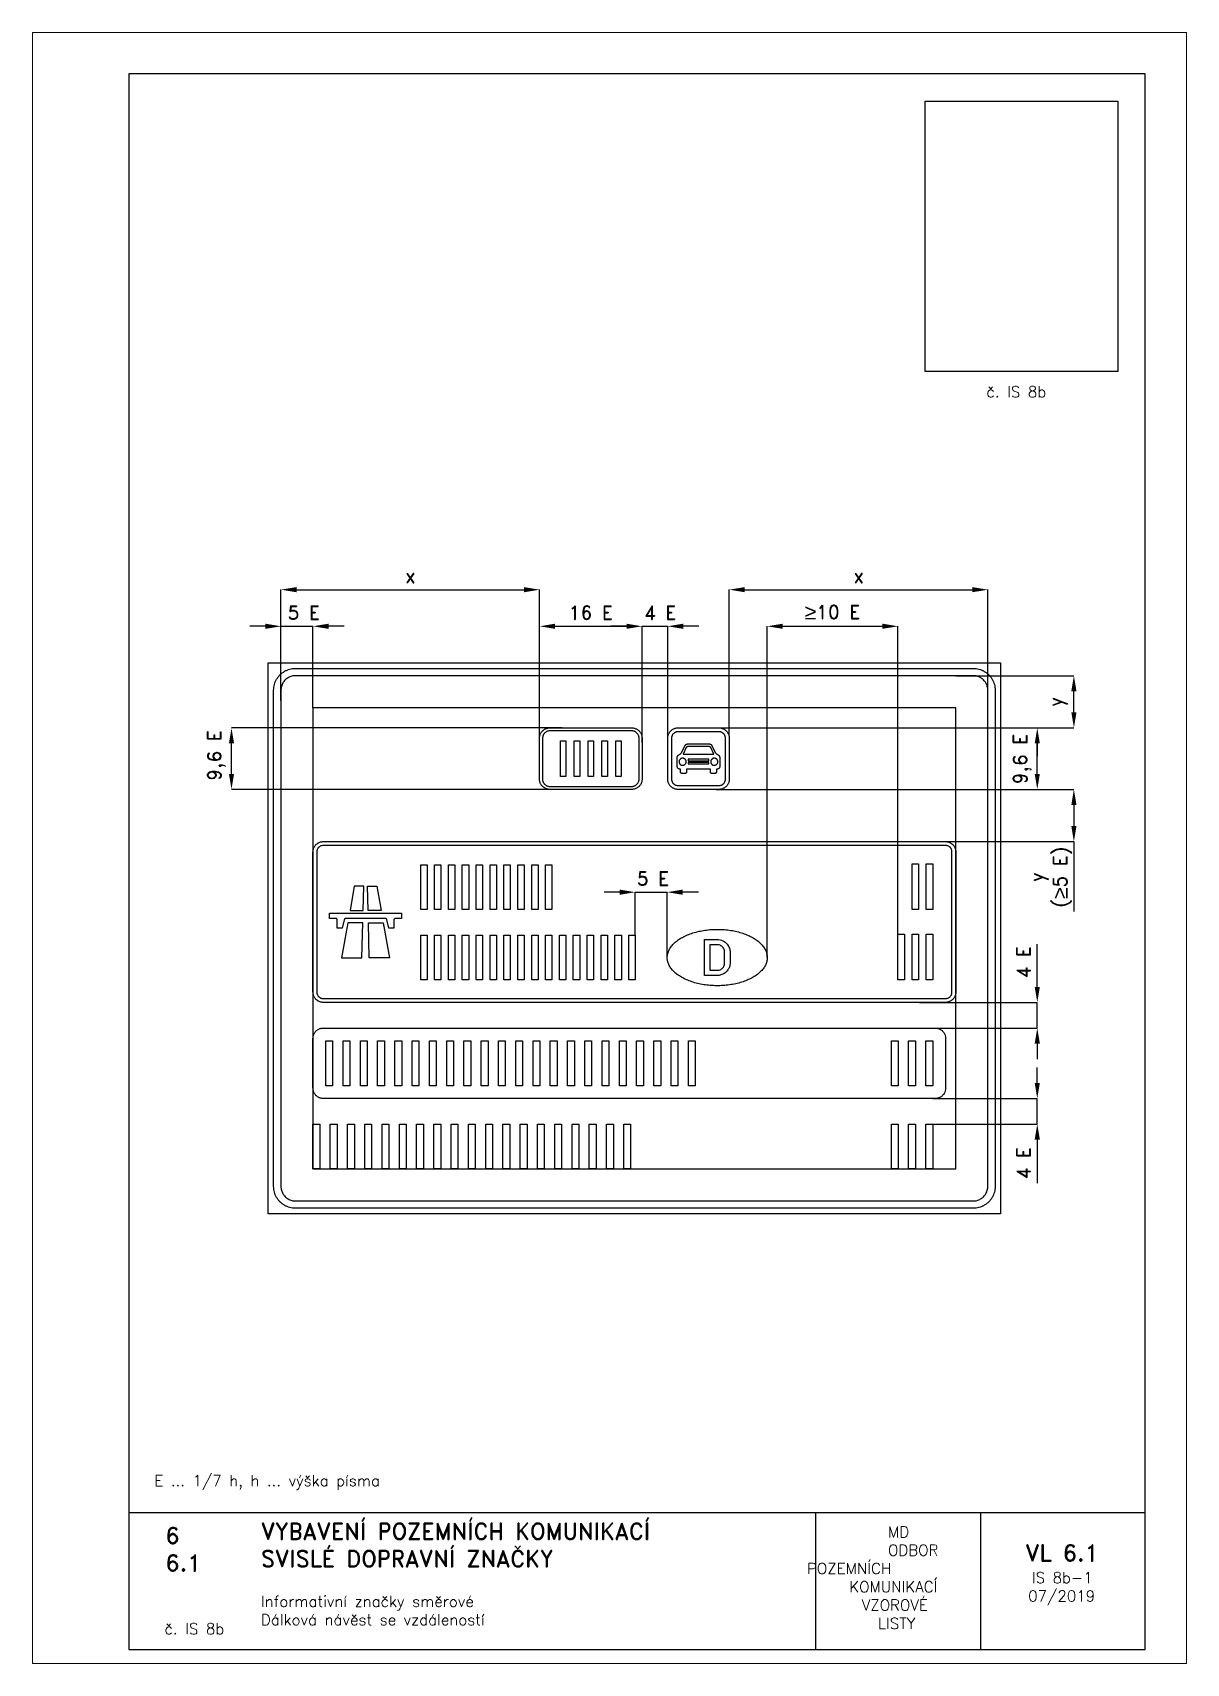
# Paper-space layout 'IS 8b-1' of a CAD drawing. Header units: millimetres. Extents: x 0 to 210, y 0 to 297.
# The model-space entities are those that its viewports show. They can reach past a viewport. Long polylines and large blocks are cut down to what shows.
import ezdxf

# ---------------------------------------------------------------- set-up
doc = ezdxf.new("R2010")
doc.units = ezdxf.units.MM
doc.header["$LTSCALE"] = 5
doc.linetypes.add('ČÁRKOVANÁX2', pattern=[1.5, 1, -0.5])
for name, color, linetype in [('Kóty', 2, 'Continuous'), ('Rozpiska', 7, 'Continuous'), ('Značka', 7, 'Continuous')]:
    doc.layers.add(name, color=color, linetype=linetype)
doc.layers.add('Rámeček', color=6, linetype='Continuous', plot=False)
doc.styles.get("Standard").update_dxf_attribs({"font": 'romand.shx', "height": 75})
doc.dimstyles.get("Standard").update_dxf_attribs({"dimtxt": 75, "dimasz": 85, "dimexe": 0.18, "dimexo": 0.0625, "dimgap": 37.5, "dimtad": 1, "dimdec": 0, "dimzin": 0, "dimdsep": 46, "dimtxsty": 'Standard', "dimcen": 0.09, "dimadec": 0, "dimazin": 0, "dimtfac": 1, "dimtdec": 0, "dimtofl": 0, "dimtmove": 0, "dimatfit": 3, "dimfxl": 1, "dimtolj": 1, "dimtzin": 0, "dimarcsym": 0})
picture_1 = doc.add_image_def('image1.png', size_in_pixel=(414, 581))

psp = doc.layouts.new('IS 8b-1')

# ---------------------------------------------------------------- texts
at = {"layer": 'Rozpiska', "color": 7, "attachment_point": 1}
for s, width, heights, insert, char_height in [('\\pi2.3092;č. IS 8b', 17.3803, [0], (171.3, 232.58), 2), ('E ... 1/7 h, h ... výška písma', 53.1418, [0], (22.16, 34.28), 2), ('6', 149.0422, [0], (24.17, 24.77), 3), ('{\\C6;VYBAVENÍ POZEMNÍCH KOMUNIKACÍ\\P}SVISLÉ DOPRAVNÍ ZNAČKY{\\H1.34524x; }', 149.0422, [0], (41.56, 25.56), 3), ('\\pi14.7414;{\\C6;MD\\P\\pi2.36044;}ODBOR POZEMNÍCH{\\H1.57143x; }\\P\\pi7.69378;KOMUNIKACÍ{\\H1.5x; }\\P\\pi9.97949;{\\C6;VZOROVÉ\\H1.47619x; \\H0.67742x;\\P\\pi12.93187;LISTY\\H1.26984x; }', 33.1018, [0], (140.95, 24.95), 2), ('\\pi1.03113;{\\H1.5x;\\C6;VL 6.1\\P\\pi2.22157;\\H0.66667x;IS 8b-1\\H1.66666x; \\H0.6x;\\P\\pi1.5549;07/2019\\H1.80159x; }', 16.0623, [0], (179.66, 21.61), 2), ('6.1', 149.0422, [0], (24.17, 19.78), 3), ('{\\C6;Informativní značky směrové\\P}Dálková návěst se vzdáleností{\\H1.83333x; }', 149.0422, [0], (41.56, 12.29), 2), ('{\\C6;č. IS 8b}', 18.3305, [2.67], (24, 7.3), 2)]:
    psp.add_mtext_dynamic_manual_height_columns(s, width=width, gutter_width=100, heights=heights, dxfattribs=dict(at, insert=insert, char_height=char_height))

msp = doc.modelspace()

# ---------------------------------------------------------------- texts
at = {"layer": 'Kóty', "char_height": 75, "attachment_point": 5}
for s, insert in [('\\A1;5 E', (770.8, 3753.7)), ('\\A1;4 E', (2716.6, 3753.7)), ('\\A1;5 E', (2677.5, 2300.8))]:
    msp.add_mtext(s, dxfattribs=dict(at, insert=insert))
at = {"layer": 'Kóty', "char_height": 75, "attachment_point": 5, "rotation": 90}
for s, insert in [('\\A1;9,6 E', (293.9, 2973.2)), ('\\A1;9,6 E', (4693.9, 2953.8)), ('\\A1;y{\\A0;\\H0.5x;\\P}({\\fArial|b0|i0|c0|p34;\\H1.08333x;≥\\Fromand|c238;\\H0.92308x;5 E)}', (4851.2, 2308.8)), ('\\A1;4 E', (4701, 1843.3)), ('\\A1;4 E', (4701, 745.6))]:
    msp.add_mtext(s, dxfattribs=dict(at, insert=insert))

# ---------------------------------------------------------------- blocks, each defined once
blk = doc.blocks.new('*D0')
at = {"layer": 'Defpoints', "color": 0, "transparency": 16777216}
for p in [(2618, 3678.7), (2058, 3044.1), (2618, 3044.1)]:
    blk.add_point(p, dxfattribs=at)
at = {"layer": 'Kóty', "color": 0, "lineweight": -2, "transparency": 16777216}
for p, q in [((2058, 3044.2), (2058, 3678.9)), ((2143, 3678.7), (2533, 3678.7)), ((2618, 3044.2), (2618, 3678.9))]:
    blk.add_line(p, q, dxfattribs=at)
at = {"layer": 'Kóty', "color": 0, "transparency": 16777216}
for points in [[(2143, 3692.9), (2143, 3664.6), (2058, 3678.7)], [(2533, 3692.9), (2533, 3664.6), (2618, 3678.7)]]:
    blk.add_solid(points, dxfattribs=at)
at = {"layer": 'Kóty', "color": 0, "transparency": 16777216, "insert": (2338, 3753.7), "char_height": 75, "attachment_point": 5}
blk.add_mtext('\\A1;16 E', dxfattribs=at)
blk = doc.blocks.new('*D1')
at = {"layer": 'Defpoints', "color": 0, "transparency": 16777216}
for p in [(4014.7, 3678.7), (4014.7, 1996.2), (3301.5, 1870.1)]:
    blk.add_point(p, dxfattribs=at)
at = {"layer": 'Kóty', "color": 0, "lineweight": -2, "transparency": 16777216}
for p, q in [((3301.5, 1870.2), (3301.5, 3678.9)), ((3386.5, 3678.7), (3929.7, 3678.7)), ((4014.7, 1996.3), (4014.7, 3678.9))]:
    blk.add_line(p, q, dxfattribs=at)
at = {"layer": 'Kóty', "color": 0, "transparency": 16777216}
for points in [[(3386.5, 3692.9), (3386.5, 3664.6), (3301.5, 3678.7)], [(3929.7, 3692.9), (3929.7, 3664.6), (4014.7, 3678.7)]]:
    blk.add_solid(points, dxfattribs=at)
at = {"layer": 'Kóty', "color": 0, "transparency": 16777216, "insert": (3658.1, 3756.9), "char_height": 75, "attachment_point": 5}
blk.add_mtext('\\A1;{\\fArial|b0|i0|c238|p34;\\H1.08333x;≥\\Fromand|c238;\\H0.92308x;10 E}', dxfattribs=at)
blk = doc.blocks.new('*D2')
at = {"layer": 'Defpoints', "color": 0, "transparency": 16777216}
for p in [(2058, 3878.7), (646, 3273.5), (2058, 3044.2)]:
    blk.add_point(p, dxfattribs=at)
at = {"layer": 'Kóty', "color": 0, "lineweight": -2, "transparency": 16777216}
for p, q in [((646, 3273.6), (646, 3878.9)), ((731, 3878.7), (1973, 3878.7)), ((2058, 3044.2), (2058, 3878.9))]:
    blk.add_line(p, q, dxfattribs=at)
at = {"layer": 'Kóty', "color": 0, "transparency": 16777216}
for points in [[(731, 3892.9), (731, 3864.6), (646, 3878.7)], [(1973, 3892.9), (1973, 3864.6), (2058, 3878.7)]]:
    blk.add_solid(points, dxfattribs=at)
at = {"layer": 'Kóty', "color": 0, "transparency": 16777216, "insert": (1352, 3953.7), "char_height": 75, "attachment_point": 5}
blk.add_mtext('\\A1;x', dxfattribs=at)
blk = doc.blocks.new('*D3')
at = {"layer": 'Defpoints', "color": 0, "transparency": 16777216}
for p in [(4506, 3878.7), (4506, 3267.9), (3094, 3079.2)]:
    blk.add_point(p, dxfattribs=at)
at = {"layer": 'Kóty', "color": 0, "lineweight": -2, "transparency": 16777216}
for p, q in [((3094, 3079.2), (3094, 3878.9)), ((3179, 3878.7), (4421, 3878.7)), ((4506, 3267.9), (4506, 3878.9))]:
    blk.add_line(p, q, dxfattribs=at)
at = {"layer": 'Kóty', "color": 0, "transparency": 16777216}
for points in [[(3179, 3892.9), (3179, 3864.6), (3094, 3878.7)], [(4421, 3892.9), (4421, 3864.6), (4506, 3878.7)]]:
    blk.add_solid(points, dxfattribs=at)
at = {"layer": 'Kóty', "color": 0, "transparency": 16777216, "insert": (3800, 3953.7), "char_height": 75, "attachment_point": 5}
blk.add_mtext('\\A1;x', dxfattribs=at)
blk = doc.blocks.new('*D4')
at = {"layer": 'Defpoints', "color": 0, "transparency": 16777216}
for p in [(4331, 3408.7), (4976, 3408.7), (3038.2, 3123.5)]:
    blk.add_point(p, dxfattribs=at)
at = {"layer": 'Kóty', "color": 0, "lineweight": -2, "transparency": 16777216}
for p, q in [((4331.1, 3408.7), (4976.2, 3408.7)), ((4976, 3208.5), (4976, 3323.7)), ((3038.3, 3123.5), (4976.2, 3123.5))]:
    blk.add_line(p, q, dxfattribs=at)
at = {"layer": 'Kóty', "color": 0, "transparency": 16777216}
for points in [[(4961.9, 3323.7), (4990.2, 3323.7), (4976, 3408.7)], [(4961.9, 3208.5), (4990.2, 3208.5), (4976, 3123.5)]]:
    blk.add_solid(points, dxfattribs=at)
at = {"layer": 'Kóty', "color": 0, "transparency": 16777216, "insert": (4888.5, 3266.1), "char_height": 75, "attachment_point": 5, "rotation": 90}
blk.add_mtext('\\A1;y', dxfattribs=at)

# ---------------------------------------------------------------- dimensions: what is measured, and where the dimension line sits
at = {"layer": 'Kóty'}
for base, p1, p2, text, picture, middle in [((2058, 3878.7), (646, 3273.5), (2058, 3044.2), 'x', '*D2', (1352, 3953.7)), ((4506, 3878.7), (3094, 3079.2), (4506, 3267.9), 'x', '*D3', (3800, 3953.7)), ((2618, 3678.7), (2058, 3044.1), (2618, 3044.1), '16 E', '*D0', (2338, 3753.7)), ((4014.7, 3678.7), (3301.5, 1870.1), (4014.7, 1996.2), '{\\fArial|b0|i0|c238|p34;\\H1.08333x;≥\\Fromand|c238;\\H0.92308x;10 E}', '*D1', (3658.1, 3756.9))]:
    dim = msp.add_linear_dim(base=base, p1=p1, p2=p2, text=text, dimstyle='Standard', dxfattribs=at)
    dim.commit()
    dim.dimension.update_dxf_attribs({"geometry": picture, "text_midpoint": middle})
dim = msp.add_linear_dim(base=(4976, 3408.7), p1=(3038.2, 3123.5), p2=(4331, 3408.7), angle=90, text='y', dimstyle='Standard', dxfattribs=at)
dim.commit()
dim.dimension.update_dxf_attribs({"geometry": '*D4', "text_midpoint": (4888.5, 3266.1)})

# ---------------------------------------------------------------- linework, layer by layer
at = {"color": 251}
for points in [[(3979.3, 1168.7), (3979.3, 1413.7), (4016.4, 1413.7), (4016.4, 1168.7), (3979.3, 1168.7)], [(4073.6, 1168.7), (4073.6, 1413.7), (4110.7, 1413.7), (4110.7, 1168.7), (4073.6, 1168.7)], [(4167.9, 1168.7), (4167.9, 1413.7), (4205, 1413.7), (4205, 1168.7), (4167.9, 1168.7)]]:
    msp.add_lwpolyline(points, dxfattribs=at)
at = {"layer": 'Kóty'}
for p, q in [((561, 3678.7), (476, 3678.7)), ((646, 3273.5), (646, 3678.9)), ((821, 3233.8), (821, 3678.9)), ((821, 3233.9), (821, 3678.9)), ((991, 3678.7), (906, 3678.7)), ((2533, 3678.7), (2448, 3678.7)), ((2618, 3044.2), (2618, 3678.9)), ((2758, 3044.2), (2758, 3678.9)), ((2928, 3678.7), (2843, 3678.7)), ((2182.3, 3123.5), (375.8, 3123.5)), ((3028.2, 3123.5), (4776.2, 3123.5)), ((376, 2872.5), (376, 3038.5)), ((4776, 3038.5), (4776, 2968.2)), ((4776, 2872.5), (4776, 3038.5)), ((4776, 2872.5), (4776, 2945.3)), ((2182.3, 2787.5), (375.8, 2787.5)), ((3023.4, 2787.5), (4776.2, 2787.5)), ((3023.4, 2787.5), (4976.2, 2787.5)), ((4976, 2702.5), (4976, 2587.2)), ((4181.6, 2502.2), (4976.2, 2502.2)), ((2495.5, 2225.8), (2410.5, 2225.8)), ((2580.5, 1991.2), (2580.5, 2226)), ((2755.5, 1868.1), (2755.5, 2226)), ((2925.5, 2225.8), (2840.5, 2225.8)), ((4776, 1708.7), (4776, 1942.5)), ((4132.2, 1623.7), (4776.2, 1623.7)), ((4132.2, 1483.7), (4776.2, 1483.7)), ((4776, 1398.7), (4776, 1313.7)), ((4776, 1183.7), (4776, 1268.7)), ((4205.1, 1098.7), (4776.2, 1098.7)), ((4205.1, 958.7), (4776.2, 958.7)), ((4776, 873.7), (4776, 636.4))]:
    msp.add_line(p, q, dxfattribs=at)
for points in [[(646, 3678.7), (821, 3678.7)], [(2618, 3678.7), (2758, 3678.7)], [(4976.2, 2502.2), (4976.2, 2121)], [(2580.5, 2225.8), (2755.5, 2225.8)], [(4776, 1483.7), (4776.2, 1623.7)], [(4776, 958.7), (4776, 1098.7)]]:
    msp.add_lwpolyline(points, dxfattribs=at)
for points in [[(561, 3692.9), (561, 3664.6), (646, 3678.7)], [(906, 3692.9), (906, 3664.6), (821, 3678.7)], [(2533, 3692.9), (2533, 3664.6), (2618, 3678.7)], [(2843, 3692.9), (2843, 3664.6), (2758, 3678.7)], [(361.9, 3038.5), (390.2, 3038.5), (376, 3123.5)], [(4761.9, 3038.5), (4790.2, 3038.5), (4776, 3123.5)], [(4761.9, 3038.5), (4790.2, 3038.5), (4776, 3123.5)], [(361.9, 2872.5), (390.2, 2872.5), (376, 2787.5)], [(4761.9, 2872.5), (4790.2, 2872.5), (4776, 2787.5)], [(4761.9, 2872.5), (4790.2, 2872.5), (4776, 2787.5)], [(4961.9, 2702.5), (4990.2, 2702.5), (4976, 2787.5)], [(4961.9, 2587.2), (4990.2, 2587.2), (4976, 2502.2)], [(2495.5, 2240), (2495.5, 2211.6), (2580.5, 2225.8)], [(2840.5, 2240), (2840.5, 2211.6), (2755.5, 2225.8)], [(4761.9, 1708.7), (4790.2, 1708.7), (4776, 1623.7)], [(4761.9, 1398.7), (4790.2, 1398.7), (4776, 1483.7)], [(4761.9, 1183.7), (4790.2, 1183.7), (4776, 1098.7)], [(4761.9, 873.7), (4790.2, 873.7), (4776, 958.7)]]:
    msp.add_solid(points, dxfattribs=at)
at = {"layer": 'Značka', "color": 5}
for points in [[(576, 468.7), (576, 3478.7), (4576, 3478.7), (4576, 468.7), (576, 468.7)], [(2172.3, 2857.5), (2172.3, 3053.5), (2202, 3053.5), (2202, 2857.5), (2172.3, 2857.5)], [(2247.7, 2857.5), (2247.7, 3053.5), (2277.4, 3053.5), (2277.4, 2857.5), (2247.7, 2857.5)], [(2323.2, 2857.5), (2323.2, 3053.5), (2352.9, 3053.5), (2352.9, 2857.5), (2323.2, 2857.5)], [(2398.6, 2857.5), (2398.6, 3053.5), (2428.3, 3053.5), (2428.3, 2857.5), (2398.6, 2857.5)], [(2474, 2857.5), (2474, 3053.5), (2503.7, 3053.5), (2503.7, 2857.5), (2474, 2857.5)], [(2982.2, 2943.7), (2982.2, 2952.4), (2869.9, 2952.4), (2869.9, 2943.7), (2982.2, 2943.7)], [(2982.2, 2927), (2982.2, 2935.2), (2869.9, 2935.2), (2869.9, 2927), (2982.2, 2927)], [(821, 713.7), (821, 958.7), (858.2, 958.7), (858.2, 713.7), (821, 713.7)], [(915.3, 713.7), (915.3, 958.7), (952.5, 958.7), (952.5, 713.7), (915.3, 713.7)], [(1009.6, 713.7), (1009.6, 958.7), (1046.8, 958.7), (1046.8, 713.7), (1009.6, 713.7)], [(1103.9, 713.7), (1103.9, 958.7), (1141, 958.7), (1141, 713.7), (1103.9, 713.7)], [(1198.2, 713.7), (1198.2, 958.7), (1235.3, 958.7), (1235.3, 713.7), (1198.2, 713.7)], [(1292.5, 713.7), (1292.5, 958.7), (1329.6, 958.7), (1329.6, 713.7), (1292.5, 713.7)], [(1386.8, 713.7), (1386.8, 958.7), (1423.9, 958.7), (1423.9, 713.7), (1386.8, 713.7)], [(1481.1, 713.7), (1481.1, 958.7), (1518.2, 958.7), (1518.2, 713.7), (1481.1, 713.7)], [(1575.4, 713.7), (1575.4, 958.7), (1612.5, 958.7), (1612.5, 713.7), (1575.4, 713.7)], [(1669.7, 713.7), (1669.7, 958.7), (1706.8, 958.7), (1706.8, 713.7), (1669.7, 713.7)], [(1764, 713.7), (1764, 958.7), (1801.1, 958.7), (1801.1, 713.7), (1764, 713.7)], [(1858.3, 713.7), (1858.3, 958.7), (1895.4, 958.7), (1895.4, 713.7), (1858.3, 713.7)], [(1952.6, 713.7), (1952.6, 958.7), (1989.7, 958.7), (1989.7, 713.7), (1952.6, 713.7)], [(2046.9, 713.7), (2046.9, 958.7), (2084, 958.7), (2084, 713.7), (2046.9, 713.7)], [(2141.2, 713.7), (2141.2, 958.7), (2178.3, 958.7), (2178.3, 713.7), (2141.2, 713.7)], [(2235.5, 713.7), (2235.5, 958.7), (2272.6, 958.7), (2272.6, 713.7), (2235.5, 713.7)], [(2329.8, 713.7), (2329.8, 958.7), (2366.9, 958.7), (2366.9, 713.7), (2329.8, 713.7)], [(2424.1, 713.7), (2424.1, 958.7), (2461.2, 958.7), (2461.2, 713.7), (2424.1, 713.7)], [(2518.4, 713.7), (2518.4, 958.7), (2555.5, 958.7), (2555.5, 713.7), (2518.4, 713.7)], [(3979.3, 713.7), (3979.3, 958.7), (4016.4, 958.7), (4016.4, 713.7), (3979.3, 713.7)], [(4073.6, 713.7), (4073.6, 958.7), (4110.7, 958.7), (4110.7, 713.7), (4073.6, 713.7)], [(4167.9, 713.7), (4167.9, 958.7), (4205, 958.7), (4205, 713.7), (4167.9, 713.7)]]:
    msp.add_lwpolyline(points, dxfattribs=at)
for points in [[(726, 498.7), (725.5, 498.7), (725.1, 498.7, -0.03218), (709.6, 499.8, -0.035443), (694.4, 503, -0.036267), (679.6, 508, -0.03442), (665.7, 515, -0.033721), (652.8, 523.6, -0.034085), (641.2, 533.9, -0.034209), (630.9, 545.5, -0.034229), (622.3, 558.5, -0.034044), (615.3, 572.4, -0.033412), (610.3, 587.1, -0.034127), (607.1, 602.3, -0.036745), (606, 617.8), (606, 618.3), (606, 618.7), (606, 3328.7), (606, 3329.2), (606, 3329.7, -0.032181), (607.1, 3345.2, -0.035446), (610.3, 3360.4, -0.036271), (615.3, 3375.1, -0.034414), (622.3, 3389, -0.033711), (630.9, 3402, -0.034082), (641.2, 3413.6, -0.03421), (652.8, 3423.9, -0.034229), (665.7, 3432.5, -0.034026), (679.6, 3439.5, -0.033416), (694.4, 3444.5, -0.034113), (709.6, 3447.7, -0.036749), (725.1, 3448.7), (725.5, 3448.7), (726, 3448.7), (4426, 3448.7), (4426.5, 3448.7), (4427, 3448.7, -0.03218), (4442.5, 3447.7, -0.035459), (4457.7, 3444.5, -0.036272), (4472.4, 3439.5, -0.034417), (4486.3, 3432.5, -0.03372), (4499.2, 3423.9, -0.034076), (4510.9, 3413.6, -0.034204), (4521.2, 3402, -0.034215), (4529.8, 3389, -0.03402), (4536.7, 3375.1, -0.033415), (4541.8, 3360.4, -0.034111), (4545, 3345.2, -0.036748), (4546, 3329.7), (4546, 3329.2), (4546, 3328.7), (4546, 618.7), (4546, 618.3), (4546, 617.8, -0.032179), (4544.9, 602.3, -0.035457), (4541.8, 587.1, -0.036267), (4536.8, 572.4, -0.034424), (4529.8, 558.5, -0.033731), (4521.2, 545.5, -0.034079), (4510.9, 533.9, -0.034202), (4499.2, 523.6, -0.034215), (4486.3, 515, -0.034038), (4472.4, 508, -0.033411), (4457.7, 503, -0.034125), (4442.4, 499.8, -0.036744), (4427, 498.7), (4426.5, 498.7), (4426, 498.7), (726, 498.7)], [(726, 538.7), (4426, 538.7), (4426.3, 538.7), (4426.6, 538.7, 0.032178), (4437, 539.5, 0.035444), (4447.1, 541.6, 0.036267), (4456.9, 544.9, 0.034422), (4466.2, 549.6, 0.033731), (4474.8, 555.3, 0.034071), (4482.6, 562.2, 0.034205), (4489.4, 569.9, 0.034223), (4495.2, 578.6, 0.034048), (4499.8, 587.8), (4503.2, 597.6), (4505.3, 607.8, 0.036741), (4506, 618.1), (4506, 618.4), (4506, 618.7), (4506, 3328.7), (4506, 3329.1), (4506, 3329.4, 0.032177), (4505.3, 3339.7, 0.035443), (4503.2, 3349.9, 0.036259), (4499.9, 3359.7, 0.034425), (4495.2, 3368.9, 0.033741), (4489.4, 3377.5, 0.034066), (4482.6, 3385.3, 0.034182), (4474.8, 3392.2, 0.034226), (4466.2, 3397.9, 0.034056), (4456.9, 3402.6, 0.033425), (4447.1, 3405.9, 0.034151), (4437, 3408.1, 0.036743), (4426.6, 3408.7), (4426.3, 3408.7), (4426, 3408.7), (726, 3408.7), (725.7, 3408.7), (725.4, 3408.7, 0.032179), (715.1, 3408, 0.035442), (704.9, 3405.9, 0.03626), (695.1, 3402.6, 0.034424), (685.8, 3397.9, 0.033731), (677.2, 3392.2, 0.034079), (669.5, 3385.3, 0.034187), (662.6, 3377.6, 0.034232), (656.8, 3368.9, 0.034052), (652.2, 3359.7, 0.03342), (648.9, 3349.9, 0.034126), (646.7, 3339.7, 0.036746), (646, 3329.4), (646, 3329.1), (646, 3328.7), (646, 618.7), (646, 618.4), (646, 618.1, 0.03218), (646.7, 607.8, 0.035443), (648.9, 597.6, 0.036267), (652.2, 587.8, 0.03442), (656.8, 578.6, 0.033721), (662.6, 569.9, 0.034085), (669.5, 562.2, 0.03421), (677.2, 555.3, 0.034229), (685.8, 549.6, 0.034044), (695.1, 544.9, 0.033411), (704.9, 541.6, 0.034128), (715.1, 539.4, 0.036745), (725.4, 538.7), (725.7, 538.7), (726, 538.7)], [(2114, 2787.5), (2113.8, 2787.5), (2113.6, 2787.5, -0.032187), (2106.3, 2788, -0.035452), (2099.2, 2789.5, -0.036245), (2092.4, 2791.8, -0.03443), (2085.9, 2795.1, -0.033697), (2079.9, 2799.1, -0.034077), (2074.4, 2803.9, -0.034213), (2069.6, 2809.3, -0.034209), (2065.6, 2815.4, -0.034055), (2062.3, 2821.9, -0.033414), (2060, 2828.7, -0.034136), (2058.5, 2835.8, -0.036746), (2058, 2843.1), (2058, 2843.3), (2058, 2843.5), (2058, 3067.5), (2058, 3067.7), (2058, 3067.9, -0.032169), (2058.5, 3075.2, -0.035413), (2060, 3082.3, -0.03627), (2062.3, 3089.1, -0.034416), (2065.6, 3095.6, -0.033716), (2069.6, 3101.7, -0.034112), (2074.4, 3107.1, -0.034252), (2079.9, 3111.9, -0.034264), (2085.9, 3115.9, -0.03407), (2092.4, 3119.2, -0.033424), (2099.2, 3121.5, -0.034116), (2106.3, 3123, -0.036744), (2113.6, 3123.5), (2113.8, 3123.5), (2114, 3123.5), (2562, 3123.5), (2562.2, 3123.5), (2562.5, 3123.5, -0.032187), (2569.7, 3123, -0.035452), (2576.8, 3121.5, -0.036245), (2583.7, 3119.2, -0.03443), (2590.1, 3115.9, -0.033697), (2596.2, 3111.9, -0.034077), (2601.6, 3107.1, -0.034213), (2606.4, 3101.7, -0.034209), (2610.4, 3095.6, -0.034055), (2613.7, 3089.1, -0.033414), (2616, 3082.3, -0.034136), (2617.5, 3075.2, -0.036746), (2618, 3067.9), (2618, 3067.7), (2618, 3067.5), (2618, 2843.5), (2618, 2843.3), (2618, 2843.1, -0.032169), (2617.5, 2835.8, -0.035413), (2616, 2828.7, -0.03627), (2613.7, 2821.8, -0.034416), (2610.4, 2815.4, -0.033716), (2606.4, 2809.3, -0.034112), (2601.6, 2803.9, -0.034252), (2596.2, 2799.1, -0.034264), (2590.1, 2795.1, -0.03407), (2583.7, 2791.8, -0.033424), (2576.8, 2789.5, -0.034116), (2569.7, 2788, -0.036744), (2562.5, 2787.5), (2562.2, 2787.5), (2562, 2787.5), (2114, 2787.5)], [(2114, 2787.5), (2113.8, 2787.5), (2113.6, 2787.5, -0.032187), (2106.3, 2788, -0.035452), (2099.2, 2789.5, -0.036245), (2092.4, 2791.8, -0.03443), (2085.9, 2795.1, -0.033697), (2079.9, 2799.1, -0.034077), (2074.4, 2803.9, -0.034213), (2069.6, 2809.3, -0.034209), (2065.6, 2815.4, -0.034055), (2062.3, 2821.9, -0.033414), (2060, 2828.7, -0.034136), (2058.5, 2835.8, -0.036746), (2058, 2843.1), (2058, 2843.3), (2058, 2843.5), (2058, 3067.5), (2058, 3067.7), (2058, 3067.9, -0.032169), (2058.5, 3075.2, -0.035413), (2060, 3082.3, -0.03627), (2062.3, 3089.1, -0.034416), (2065.6, 3095.6, -0.033716), (2069.6, 3101.7, -0.034112), (2074.4, 3107.1, -0.034252), (2079.9, 3111.9, -0.034264), (2085.9, 3115.9, -0.03407), (2092.4, 3119.2, -0.033424), (2099.2, 3121.5, -0.034116), (2106.3, 3123, -0.036744), (2113.6, 3123.5), (2113.8, 3123.5), (2114, 3123.5), (2562, 3123.5), (2562.2, 3123.5), (2562.5, 3123.5, -0.032187), (2569.7, 3123, -0.035452), (2576.8, 3121.5, -0.036245), (2583.7, 3119.2, -0.03443), (2590.1, 3115.9, -0.033697), (2596.2, 3111.9, -0.034077), (2601.6, 3107.1, -0.034213), (2606.4, 3101.7, -0.034209), (2610.4, 3095.6, -0.034055), (2613.7, 3089.1, -0.033414), (2616, 3082.3, -0.034136), (2617.5, 3075.2, -0.036746), (2618, 3067.9), (2618, 3067.7), (2618, 3067.5), (2618, 2843.5), (2618, 2843.3), (2618, 2843.1, -0.032169), (2617.5, 2835.8, -0.035413), (2616, 2828.7, -0.03627), (2613.7, 2821.8, -0.034416), (2610.4, 2815.4, -0.033716), (2606.4, 2809.3, -0.034112), (2601.6, 2803.9, -0.034252), (2596.2, 2799.1, -0.034264), (2590.1, 2795.1, -0.03407), (2583.7, 2791.8, -0.033424), (2576.8, 2789.5, -0.034116), (2569.7, 2788, -0.036744), (2562.5, 2787.5), (2562.2, 2787.5), (2562, 2787.5), (2114, 2787.5)], [(2814, 2787.5), (2813.8, 2787.5), (2813.6, 2787.5, -0.03219), (2806.3, 2788, -0.035446), (2799.2, 2789.5, -0.036239), (2792.4, 2791.8, -0.034385), (2785.9, 2795.1, -0.03366), (2779.9, 2799.1, -0.034111), (2774.4, 2803.9, -0.034263), (2769.6, 2809.3, -0.034208), (2765.6, 2815.4, -0.034026), (2762.3, 2821.9, -0.033418), (2760, 2828.7, -0.034113), (2758.5, 2835.8, -0.036742), (2758, 2843.1), (2758, 2843.3), (2758, 2843.5), (2758, 3067.5), (2758, 3067.7), (2758, 3067.9, -0.03219), (2758.5, 3075.2, -0.035446), (2760, 3082.3, -0.036239), (2762.3, 3089.1, -0.034385), (2765.6, 3095.6, -0.03366), (2769.6, 3101.7, -0.034111), (2774.4, 3107.1, -0.034263), (2779.9, 3111.9, -0.034208), (2785.9, 3115.9, -0.034026), (2792.4, 3119.2, -0.033418), (2799.2, 3121.5, -0.034113), (2806.3, 3123, -0.036742), (2813.6, 3123.5), (2813.8, 3123.5), (2814, 3123.5), (3038, 3123.5), (3038.2, 3123.5), (3038.5, 3123.5, -0.03219), (3045.7, 3123, -0.035446), (3052.8, 3121.5, -0.036239), (3059.7, 3119.2, -0.034385), (3066.1, 3115.9, -0.03366), (3072.2, 3111.9, -0.034111), (3077.6, 3107.1, -0.034263), (3082.4, 3101.7, -0.034208), (3086.4, 3095.6, -0.034026), (3089.7, 3089.1, -0.033418), (3092, 3082.3, -0.034113), (3093.5, 3075.2, -0.036742), (3094, 3067.9), (3094, 3067.7), (3094, 3067.5), (3094, 2843.5), (3094, 2843.3), (3094, 2843.1, -0.03219), (3093.5, 2835.8, -0.035446), (3092, 2828.7, -0.036239), (3089.7, 2821.8, -0.034385), (3086.4, 2815.4, -0.03366), (3082.4, 2809.3, -0.034111), (3077.6, 2803.9, -0.034263), (3072.2, 2799.1, -0.034208), (3066.1, 2795.1, -0.034026), (3059.7, 2791.8, -0.033418), (3052.8, 2789.5, -0.034113), (3045.7, 2788, -0.036742), (3038.5, 2787.5), (3038.2, 2787.5), (3038, 2787.5), (2814, 2787.5)], [(2814, 2787.5), (2813.8, 2787.5), (2813.6, 2787.5, -0.03219), (2806.3, 2788, -0.035446), (2799.2, 2789.5, -0.036239), (2792.4, 2791.8, -0.034385), (2785.9, 2795.1, -0.03366), (2779.9, 2799.1, -0.034111), (2774.4, 2803.9, -0.034263), (2769.6, 2809.3, -0.034208), (2765.6, 2815.4, -0.034026), (2762.3, 2821.9, -0.033418), (2760, 2828.7, -0.034113), (2758.5, 2835.8, -0.036742), (2758, 2843.1), (2758, 2843.3), (2758, 2843.5), (2758, 3067.5), (2758, 3067.7), (2758, 3067.9, -0.03219), (2758.5, 3075.2, -0.035446), (2760, 3082.3, -0.036239), (2762.3, 3089.1, -0.034385), (2765.6, 3095.6, -0.03366), (2769.6, 3101.7, -0.034111), (2774.4, 3107.1, -0.034263), (2779.9, 3111.9, -0.034208), (2785.9, 3115.9, -0.034026), (2792.4, 3119.2, -0.033418), (2799.2, 3121.5, -0.034113), (2806.3, 3123, -0.036742), (2813.6, 3123.5), (2813.8, 3123.5), (2814, 3123.5), (3038, 3123.5), (3038.2, 3123.5), (3038.5, 3123.5, -0.03219), (3045.7, 3123, -0.035446), (3052.8, 3121.5, -0.036239), (3059.7, 3119.2, -0.034385), (3066.1, 3115.9, -0.03366), (3072.2, 3111.9, -0.034111), (3077.6, 3107.1, -0.034263), (3082.4, 3101.7, -0.034208), (3086.4, 3095.6, -0.034026), (3089.7, 3089.1, -0.033418), (3092, 3082.3, -0.034113), (3093.5, 3075.2, -0.036742), (3094, 3067.9), (3094, 3067.7), (3094, 3067.5), (3094, 2843.5), (3094, 2843.3), (3094, 2843.1, -0.03219), (3093.5, 2835.8, -0.035446), (3092, 2828.7, -0.036239), (3089.7, 2821.8, -0.034385), (3086.4, 2815.4, -0.03366), (3082.4, 2809.3, -0.034111), (3077.6, 2803.9, -0.034263), (3072.2, 2799.1, -0.034208), (3066.1, 2795.1, -0.034026), (3059.7, 2791.8, -0.033418), (3052.8, 2789.5, -0.034113), (3045.7, 2788, -0.036742), (3038.5, 2787.5), (3038.2, 2787.5), (3038, 2787.5), (2814, 2787.5)], [(2114, 2803.8), (2562, 2803.8), (2562.2, 2803.8), (2562.3, 2803.8, 0.032165), (2567.4, 2804.2, 0.035498), (2572.5, 2805.2, 0.036249), (2577.3, 2806.9, 0.034448), (2581.9, 2809.2, 0.033709), (2586.2, 2812, 0.034063), (2590.1, 2815.4, 0.034168), (2593.5, 2819.3, 0.034229), (2596.3, 2823.6, 0.034065), (2598.6, 2828.2, 0.033429), (2600.3, 2833, 0.034122), (2601.3, 2838.1, 0.036764), (2601.7, 2843.2), (2601.7, 2843.3), (2601.7, 2843.5), (2601.7, 3067.5), (2601.7, 3067.7), (2601.7, 3067.8, 0.032185), (2601.3, 3072.9, 0.035436), (2600.3, 3078, 0.036271), (2598.6, 3082.8, 0.034459), (2596.3, 3087.4, 0.033762), (2593.5, 3091.7, 0.034079), (2590.1, 3095.5, 0.0342), (2586.2, 3098.9, 0.034243), (2581.9, 3101.8, 0.034044), (2577.3, 3104.1, 0.03339), (2572.5, 3105.8, 0.034168), (2567.4, 3106.8, 0.036739), (2562.3, 3107.2), (2562.2, 3107.2), (2562, 3107.2), (2114, 3107.2), (2113.9, 3107.2), (2113.7, 3107.2, 0.032165), (2108.6, 3106.8, 0.035498), (2103.5, 3105.8, 0.036249), (2098.7, 3104.1, 0.034448), (2094.1, 3101.8, 0.033709), (2089.8, 3098.9, 0.034063), (2086, 3095.5, 0.034168), (2082.6, 3091.7, 0.034229), (2079.7, 3087.4, 0.034065), (2077.4, 3082.8, 0.033429), (2075.8, 3078, 0.034122), (2074.7, 3072.9, 0.036764), (2074.3, 3067.8), (2074.3, 3067.7), (2074.3, 3067.5), (2074.3, 2843.5), (2074.3, 2843.3), (2074.3, 2843.2, 0.032185), (2074.7, 2838.1, 0.035436), (2075.8, 2833, 0.036271), (2077.4, 2828.2, 0.034459), (2079.7, 2823.6, 0.033762), (2082.6, 2819.3, 0.034079), (2086, 2815.4, 0.0342), (2089.8, 2812, 0.034243), (2094.1, 2809.2, 0.034044), (2098.7, 2806.9, 0.03339), (2103.5, 2805.2, 0.034168), (2108.6, 2804.2, 0.036739), (2113.7, 2803.8), (2113.9, 2803.8), (2114, 2803.8)], [(2814, 2808.5), (3038, 2808.5), (3038.2, 2808.5), (3038.3, 2808.5, 0.032195), (3042.8, 2808.8, 0.035402), (3047.3, 2809.7, 0.036219), (3051.5, 2811.2, 0.034407), (3055.6, 2813.2, 0.033693), (3059.4, 2815.7, 0.034084), (3062.8, 2818.7, 0.03418), (3065.8, 2822.1, 0.034209), (3068.3, 2825.9, 0.034051), (3070.3, 2830, 0.033451), (3071.8, 2834.3, 0.034117), (3072.7, 2838.7, 0.036731), (3073, 2843.2), (3073, 2843.4), (3073, 2843.5), (3073, 3067.5), (3073, 3067.6), (3073, 3067.8, 0.032195), (3072.7, 3072.3, 0.035402), (3071.8, 3076.7, 0.036219), (3070.3, 3081, 0.034407), (3068.3, 3085.1, 0.033693), (3065.8, 3088.8, 0.034084), (3062.8, 3092.2, 0.03418), (3059.4, 3095.2, 0.034209), (3055.6, 3097.8, 0.034051), (3051.5, 3099.8, 0.033451), (3047.3, 3101.3, 0.034117), (3042.8, 3102.2, 0.036731), (3038.3, 3102.5), (3038.2, 3102.5), (3038, 3102.5), (2814, 3102.5), (2813.9, 3102.5), (2813.7, 3102.5, 0.032195), (2809.2, 3102.2, 0.035402), (2804.8, 3101.3, 0.036219), (2800.5, 3099.8, 0.034407), (2796.4, 3097.8, 0.033693), (2792.7, 3095.2, 0.034084), (2789.3, 3092.2, 0.03418), (2786.3, 3088.8, 0.034209), (2783.8, 3085.1, 0.034051), (2781.7, 3081, 0.033451), (2780.3, 3076.7, 0.034117), (2779.3, 3072.3, 0.036731), (2779, 3067.8), (2779, 3067.6), (2779, 3067.5), (2779, 2843.5), (2779, 2843.4), (2779, 2843.2, 0.032195), (2779.3, 2838.7, 0.035402), (2780.3, 2834.3, 0.036219), (2781.7, 2830, 0.034407), (2783.8, 2825.9, 0.033693), (2786.3, 2822.1, 0.034084), (2789.3, 2818.7, 0.03418), (2792.7, 2815.7, 0.034209), (2796.4, 2813.2, 0.034051), (2800.5, 2811.2, 0.033451), (2804.8, 2809.7, 0.034117), (2809.2, 2808.8, 0.036731), (2813.7, 2808.5), (2813.9, 2808.5), (2814, 2808.5)], [(2985.4, 3036), (2986.8, 3035.8), (2988.1, 3035.6, -0.017013), (2989.3, 3035.3, -0.02161), (2990.4, 3034.9, -0.025016), (2991.6, 3034.4, -0.021103), (2992.8, 3033.7, -0.020092), (2993.9, 3033, -0.020311), (2995, 3032.1, -0.019747), (2996, 3031.3, -0.023048), (2996.8, 3030.4, -0.023194), (2997.6, 3029.4, -0.018873), (2998.3, 3028.3), (2998.8, 3027.5), (2999.3, 3026.6), (3018, 2989.1), (3020.4, 2985.5), (3020.8, 2985.1), (3021.3, 2984.6), (3021.7, 2984.2), (3022.2, 2983.7), (3022.7, 2983.3), (3023.1, 2982.9), (3023.6, 2982.5), (3024.1, 2982.2), (3024.5, 2981.9), (3024.9, 2981.6), (3025.6, 2981.1), (3026.4, 2980.6), (3033.4, 2976.1), (3034.4, 2975.4, -0.012718), (3035.4, 2974.7, -0.021065), (3036.5, 2973.8, -0.025286), (3037.5, 2972.8, -0.023565), (3038.3, 2971.8, -0.020269), (3039.1, 2970.8, -0.017631), (3039.7, 2969.8, -0.017504), (3040.2, 2968.7, -0.016644), (3040.7, 2967.8, -0.0198), (3041, 2966.8, -0.023343), (3041.3, 2965.6, -0.015269), (3041.6, 2964.3), (3041.7, 2963.7), (3041.7, 2963.2), (3041.7, 2911.3, -0.006972), (3041.6, 2909.8, -0.021227), (3041.3, 2908.2, -0.033796), (3040.8, 2906.6, -0.040511), (3040.1, 2905, -0.037331), (3039.2, 2903.7, -0.031878), (3038.2, 2902.5, -0.027817), (3037.1, 2901.5, -0.027449), (3035.9, 2900.6, -0.025916), (3034.8, 2900, -0.031448), (3033.6, 2899.4, -0.037117), (3032.1, 2899, -0.024728), (3030.5, 2898.7, -0.006174), (3029.8, 2898.6), (3029, 2898.5), (3023.5, 2898.5), (3023.5, 2881.5, -0.014595), (3023.4, 2880.3, -0.044365), (3023.1, 2879.1, -0.079437), (3022.3, 2877.5, -0.085322), (3021, 2876.3, -0.082716), (3019.2, 2875.4, -0.025978), (3017.2, 2875), (2997.4, 2875, -0.019508), (2995.8, 2875.3, -0.059675), (2994.3, 2875.9, -0.076987), (2992.9, 2876.9, -0.081142), (2991.9, 2878.4, -0.063625), (2991.4, 2879.9, -0.020445), (2991.1, 2881.5), (2991.1, 2898.5), (2861, 2898.5), (2861, 2881.5, -0.013977), (2860.8, 2880.3, -0.04231), (2860.5, 2879.1, -0.079434), (2859.6, 2877.5, -0.086004), (2858.3, 2876.3, -0.078912), (2856.5, 2875.4, -0.024812), (2854.6, 2875), (2834.9, 2875, -0.020446), (2833.1, 2875.3, -0.063736), (2831.5, 2875.9, -0.077122), (2830.2, 2877, -0.081368), (2829.2, 2878.4, -0.064426), (2828.7, 2879.9, -0.020803), (2828.5, 2881.5), (2828.5, 2898.5), (2823, 2898.5), (2822.1, 2898.6), (2821.2, 2898.7, -0.024046), (2819.7, 2899, -0.036495), (2818.3, 2899.5, -0.030718), (2817.2, 2900, -0.024179), (2816.1, 2900.6, -0.028143), (2814.9, 2901.6, -0.029178), (2813.8, 2902.6, -0.034021), (2812.7, 2903.9, -0.039934), (2811.8, 2905.3, -0.041757), (2811.1, 2906.9, -0.03398), (2810.7, 2908.6, -0.017814), (2810.5, 2910, -0.005948), (2810.3, 2911.3), (2810.3, 2963.2), (2810.4, 2963.9, -0.005207), (2810.5, 2964.6, -0.0149), (2810.7, 2965.8, -0.023044), (2811.1, 2966.9, -0.019567), (2811.4, 2967.8, -0.015697), (2811.8, 2968.7, -0.01767), (2812.4, 2969.8, -0.018665), (2813, 2970.9, -0.021696), (2813.8, 2972, -0.025251), (2814.7, 2973, -0.026017), (2815.7, 2974, -0.020931), (2816.8, 2974.9), (2817.7, 2975.5), (2818.6, 2976.1), (2825.7, 2980.6), (2826.4, 2981.1), (2827.2, 2981.6), (2827.6, 2981.9), (2828, 2982.2), (2828.4, 2982.6), (2828.9, 2982.9), (2829.4, 2983.4), (2829.9, 2983.8), (2830.4, 2984.3), (2830.9, 2984.8), (2831.2, 2985.1), (2831.6, 2985.5), (2834, 2989.1), (2852.7, 3026.6), (2853.1, 3027.3), (2853.5, 3028, -0.016234), (2854.2, 3029.1, -0.024923), (2855, 3030.1, -0.021305), (2855.7, 3030.9), (2856.5, 3031.7, -0.019208), (2857.5, 3032.6, -0.02007), (2858.7, 3033.4, -0.023484), (2859.9, 3034.1, -0.027531), (2861.3, 3034.7, -0.028379), (2862.7, 3035.3, -0.022779), (2864.3, 3035.6), (2865.4, 3035.8), (2866.6, 3036), (2985.4, 3036)], [(2858.9, 2938.6, 0.009607), (2858.7, 2941, 0.029128), (2858.3, 2943.4, 0.038595), (2857.5, 2945.8, 0.03424), (2856.4, 2948.1, 0.033112), (2855, 2950.2, 0.03439), (2853.4, 2952.2, 0.034706), (2851.5, 2953.9, 0.034547), (2849.4, 2955.3, 0.034401), (2847.1, 2956.5, 0.034405), (2844.7, 2957.3, 0.034449), (2842.2, 2957.9, 0.034444), (2839.7, 2958, 0.034387), (2837.1, 2957.9, 0.034448), (2834.6, 2957.4, 0.034367), (2832.2, 2956.7, 0.03445), (2829.9, 2955.6, 0.034454), (2827.8, 2954.2, 0.034427), (2825.9, 2952.5, 0.034438), (2824.1, 2950.6, 0.034558), (2822.7, 2948.5, 0.034447), (2821.5, 2946.3, 0.034462), (2820.7, 2943.9, 0.034426), (2820.2, 2941.4, 0.034444), (2820, 2938.8, 0.034483), (2820.1, 2936.3, 0.034354), (2820.6, 2933.8, 0.034426), (2821.3, 2931.4, 0.034538), (2822.5, 2929.1, 0.034454), (2823.8, 2926.9, 0.034487), (2825.5, 2925, 0.034438), (2827.4, 2923.3, 0.0344), (2829.5, 2921.9, 0.034447), (2831.7, 2920.7, 0.034462), (2834.1, 2919.9, 0.034409), (2836.6, 2919.3, 0.034444), (2839.2, 2919.1, 0.034483), (2841.7, 2919.3, 0.034354), (2844.2, 2919.7, 0.034367), (2846.6, 2920.5, 0.034365), (2848.9, 2921.6, 0.034405), (2851.1, 2923, 0.034362), (2853, 2924.7, 0.034356), (2854.7, 2926.5, 0.03454), (2856.1, 2928.6, 0.034428), (2857.3, 2930.9, 0.033661), (2858.1, 2933.3, 0.034534), (2858.7, 2935.8, 0.037281), (2858.9, 2938.3), (2858.9, 2938.5), (2858.9, 2938.6)], [(3010.2, 2979.2), (2993, 3016), (2992.5, 3016.6), (2991.9, 3017.2, 0.017795), (2991, 3018.2, 0.027587), (2990, 3019, 0.024591), (2989.1, 3019.7, 0.019296), (2988.1, 3020.2, 0.018168), (2987, 3020.7, 0.018687), (2985.9, 3021.2, 0.018109), (2984.9, 3021.5, 0.020845), (2983.9, 3021.7, 0.021536), (2982.9, 3021.9, 0.017887), (2981.8, 3022), (2980.9, 3022), (2980.1, 3022), (2871.9, 3022), (2871, 3022), (2870, 3022), (2869, 3021.9), (2867.9, 3021.7), (2866.9, 3021.4), (2866, 3021.1), (2864.9, 3020.7), (2863.9, 3020.2, 0.020756), (2862.9, 3019.6, 0.025275), (2862, 3019, 0.028103), (2860.9, 3018, 0.017717), (2859.9, 3017), (2859.5, 3016.5), (2859, 3016), (2841.9, 2979.2), (3010.2, 2979.2)], [(3032.1, 2938.6, 0.009607), (3031.9, 2941, 0.029328), (3031.5, 2943.4, 0.038595), (3030.7, 2945.8, 0.03424), (3029.6, 2948.1, 0.033112), (3028.2, 2950.2, 0.03439), (3026.5, 2952.2, 0.034706), (3024.7, 2953.9, 0.034547), (3022.6, 2955.3, 0.034401), (3020.3, 2956.5, 0.034405), (3017.9, 2957.3, 0.034449), (3015.4, 2957.9, 0.034444), (3012.9, 2958, 0.034387), (3010.3, 2957.9, 0.034448), (3007.8, 2957.4, 0.034367), (3005.4, 2956.7, 0.03445), (3003.1, 2955.6, 0.03435), (3001, 2954.2, 0.034427), (2999, 2952.5, 0.034438), (2997.3, 2950.6, 0.034558), (2995.9, 2948.5, 0.034447), (2994.7, 2946.3, 0.034462), (2993.9, 2943.9, 0.034426), (2993.3, 2941.4, 0.034444), (2993.2, 2938.8, 0.034483), (2993.3, 2936.3, 0.034354), (2993.7, 2933.8, 0.034426), (2994.5, 2931.4, 0.034538), (2995.6, 2929.1, 0.034454), (2997, 2926.9, 0.034487), (2998.7, 2925, 0.0345), (3000.6, 2923.3, 0.034348), (3002.7, 2921.9, 0.034447), (3004.9, 2920.7, 0.034462), (3007.3, 2919.9, 0.034409), (3009.8, 2919.3, 0.034444), (3012.3, 2919.1, 0.034483), (3014.9, 2919.3, 0.034354), (3017.4, 2919.7, 0.034426), (3019.8, 2920.5, 0.034365), (3022.1, 2921.6, 0.034405), (3024.2, 2923, 0.034362), (3026.2, 2924.7, 0.034356), (3027.9, 2926.5, 0.03454), (3029.3, 2928.6, 0.034428), (3030.5, 2930.9, 0.033661), (3031.3, 2933.3, 0.034534), (3031.9, 2935.8, 0.037281), (3032.1, 2938.3), (3032.1, 2938.5), (3032.1, 2938.6)]]:
    msp.add_lwpolyline(points, format="xyb", dxfattribs=at)
at = {"layer": 'Značka', "color": 6, "linetype": 'ČÁRKOVANÁX2', "ltscale": 7.5}
msp.add_lwpolyline([(821, 713.7), (4331, 713.7), (4331, 3233.7), (821, 3233.7)], close=True, dxfattribs=at)
at = {"layer": 'Značka', "color": 3}
for points in [[(877, 1623.7), (876.8, 1623.7), (876.6, 1623.7, -0.032169), (869.3, 1624.3, -0.035416), (862.2, 1625.7, -0.036276), (855.4, 1628.1, -0.034438), (848.9, 1631.3, -0.033727), (842.9, 1635.3, -0.034086), (837.4, 1640.1, -0.034208), (832.6, 1645.6, -0.034232), (828.6, 1651.6, -0.034057), (825.4, 1658.1, -0.033416), (823, 1665, -0.034126), (821.5, 1672.1, -0.036744), (821, 1679.3), (821, 1679.5), (821, 1679.7), (821, 2446.2), (821, 2446.5), (821, 2446.7, -0.032177), (821.5, 2453.9, -0.035445), (823, 2461, -0.03627), (825.3, 2467.9, -0.034431), (828.6, 2474.4, -0.033721), (832.6, 2480.4, -0.034071), (837.4, 2485.8, -0.034199), (842.9, 2490.6, -0.034234), (848.9, 2494.7, -0.034059), (855.4, 2497.9, -0.033405), (862.2, 2500.3, -0.034133), (869.4, 2501.8, -0.036744), (876.6, 2502.2), (876.8, 2502.2), (877, 2502.2), (4275, 2502.2), (4275.2, 2502.2), (4275.5, 2502.2, -0.032173), (4282.7, 2501.7, -0.035413), (4289.8, 2500.3, -0.03627), (4296.7, 2497.9, -0.034416), (4303.1, 2494.7, -0.033716), (4309.2, 2490.6, -0.034112), (4314.6, 2485.8, -0.034252), (4319.4, 2480.4, -0.034235), (4323.4, 2474.4, -0.034056), (4326.7, 2467.9, -0.033424), (4329, 2461, -0.034116), (4330.5, 2453.9, -0.036746), (4331, 2446.7), (4331, 2446.5), (4331, 2446.2), (4331, 1679.7), (4331, 1679.5), (4331, 1679.3), (4330.5, 1672.1, -0.03545), (4329, 1665, -0.036245), (4326.7, 1658.1, -0.034416), (4323.4, 1651.6, -0.033669), (4319.4, 1645.6, -0.034077), (4314.6, 1640.1, -0.034213), (4309.2, 1635.3, -0.034209), (4303.1, 1631.3, -0.03404), (4296.7, 1628.1, -0.033402), (4289.8, 1625.7, -0.03413), (4282.7, 1624.2, -0.036742), (4275.5, 1623.7), (4275.2, 1623.7), (4275, 1623.7), (877, 1623.7)], [(877, 1623.7), (876.8, 1623.7), (876.6, 1623.7, -0.032169), (869.3, 1624.3, -0.035416), (862.2, 1625.7, -0.036276), (855.4, 1628.1, -0.034438), (848.9, 1631.3, -0.033727), (842.9, 1635.3, -0.034086), (837.4, 1640.1, -0.034208), (832.6, 1645.6, -0.034232), (828.6, 1651.6, -0.034057), (825.4, 1658.1, -0.033416), (823, 1665, -0.034126), (821.5, 1672.1, -0.036744), (821, 1679.3), (821, 1679.5), (821, 1679.7), (821, 2446.2), (821, 2446.5), (821, 2446.7, -0.032177), (821.5, 2453.9, -0.035445), (823, 2461, -0.03627), (825.3, 2467.9, -0.034431), (828.6, 2474.4, -0.033721), (832.6, 2480.4, -0.034071), (837.4, 2485.8, -0.034199), (842.9, 2490.6, -0.034234), (848.9, 2494.7, -0.034059), (855.4, 2497.9, -0.033405), (862.2, 2500.3, -0.034133), (869.4, 2501.8, -0.036744), (876.6, 2502.2), (876.8, 2502.2), (877, 2502.2), (4275, 2502.2), (4275.2, 2502.2), (4275.5, 2502.2, -0.032173), (4282.7, 2501.7, -0.035413), (4289.8, 2500.3, -0.03627), (4296.7, 2497.9, -0.034416), (4303.1, 2494.7, -0.033716), (4309.2, 2490.6, -0.034112), (4314.6, 2485.8, -0.034252), (4319.4, 2480.4, -0.034235), (4323.4, 2474.4, -0.034056), (4326.7, 2467.9, -0.033424), (4329, 2461, -0.034116), (4330.5, 2453.9, -0.036746), (4331, 2446.7), (4331, 2446.5), (4331, 2446.2), (4331, 1679.7), (4331, 1679.5), (4331, 1679.3), (4330.5, 1672.1, -0.03545), (4329, 1665, -0.036245), (4326.7, 1658.1, -0.034416), (4323.4, 1651.6, -0.033669), (4319.4, 1645.6, -0.034077), (4314.6, 1640.1, -0.034213), (4309.2, 1635.3, -0.034209), (4303.1, 1631.3, -0.03404), (4296.7, 1628.1, -0.033402), (4289.8, 1625.7, -0.03413), (4282.7, 1624.2, -0.036742), (4275.5, 1623.7), (4275.2, 1623.7), (4275, 1623.7), (877, 1623.7)], [(877, 1644.7), (4275, 1644.7), (4275.2, 1644.7), (4275.3, 1644.7, 0.032169), (4279.8, 1645.1, 0.035455), (4284.3, 1646, 0.03627), (4288.5, 1647.4, 0.034431), (4292.6, 1649.5, 0.033715), (4296.4, 1652), (4299.8, 1655), (4302.8, 1658.4), (4305.3, 1662.2), (4307.3, 1666.2), (4308.8, 1670.5), (4309.7, 1675), (4310, 1679.5), (4310, 1679.6), (4310, 1679.7), (4310, 2446.2), (4310, 2446.4), (4310, 2446.5), (4309.7, 2451), (4308.8, 2455.5), (4307.3, 2459.8), (4305.3, 2463.8, 0.033679), (4302.8, 2467.6, 0.034065), (4299.8, 2471, 0.034201), (4296.4, 2474, 0.034208), (4292.6, 2476.5, 0.034003), (4288.5, 2478.5, 0.033426), (4284.3, 2480, 0.034143), (4279.8, 2480.9, 0.036731), (4275.3, 2481.2), (4275.2, 2481.2), (4275, 2481.2), (877, 2481.2), (876.9, 2481.2), (876.7, 2481.2), (872.2, 2480.9), (867.8, 2480), (863.5, 2478.6), (859.4, 2476.5, 0.033719), (855.7, 2474, 0.034074), (852.3, 2471, 0.034201), (849.3, 2467.6, 0.034197), (846.8, 2463.8, 0.034046), (844.7, 2459.8, 0.033399), (843.3, 2455.5, 0.034128), (842.3, 2451, 0.036744), (842, 2446.5), (842, 2446.4), (842, 2446.2), (842, 1679.7), (842, 1679.6), (842, 1679.5, 0.032178), (842.3, 1675, 0.035437), (843.3, 1670.5, 0.036267), (844.7, 1666.2, 0.034424), (846.8, 1662.2, 0.033701), (849.3, 1658.4, 0.034065), (852.3, 1655, 0.034205), (855.7, 1652, 0.03423), (859.4, 1649.5, 0.034013), (863.5, 1647.5, 0.033408), (867.8, 1646, 0.03415), (872.2, 1645, 0.036731), (876.7, 1644.7), (876.9, 1644.7), (877, 1644.7)], [(1224.7, 2075), (1224.6, 2075.4), (1224.5, 2075.8, 0.047738), (1223.8, 2077.5, 0.048002), (1222.8, 2078.9, 0.059514), (1221.3, 2080.5, 0.058374), (1219.4, 2081.6), (1217.8, 2082.3), (1216.1, 2082.6), (1215.6, 2082.6), (1215.2, 2082.6), (1000.9, 2082.6), (1000.4, 2082.6), (1000, 2082.6), (998.3, 2082.3), (996.6, 2081.6, 0.059593), (994.8, 2080.5, 0.058362), (993.2, 2078.9, 0.048235), (992.2, 2077.5, 0.052392), (991.5, 2075.8), (991.4, 2075.4), (991.3, 2075), (980.6, 2028.7), (953.7, 2028.7), (953.7, 2072.8), (953.6, 2073.3), (953.6, 2073.8, 0.055739), (953.2, 2075.8, 0.056169), (952.4, 2077.7, 0.069681), (950.8, 2079.7, 0.068358), (948.8, 2081.3, 0.056434), (946.9, 2082.1, 0.06118), (944.9, 2082.5), (944.4, 2082.6), (943.9, 2082.6), (912, 2082.6), (912, 2112), (1304, 2112), (1304, 2082.6), (1272.2, 2082.6), (1271.7, 2082.6), (1271.1, 2082.5, 0.055721), (1269.1, 2082.1, 0.056088), (1267.3, 2081.3, 0.069667), (1265.2, 2079.7, 0.06837), (1263.7, 2077.7, 0.056452), (1262.8, 2075.8, 0.061124), (1262.4, 2073.8, 0.012141), (1262.4, 2073.3, 0.004052), (1262.4, 2072.8), (1262.4, 2028.7), (1235.4, 2028.7), (1224.7, 2075)]]:
    msp.add_lwpolyline(points, format="xyb", dxfattribs=at)
for points in [[(1409, 2131.2), (1409, 2376.2), (1444, 2376.2), (1444, 2131.2), (1409, 2131.2)], [(1484.8, 2131.2), (1484.8, 2376.2), (1519.7, 2376.2), (1519.7, 2131.2), (1484.8, 2131.2)], [(1560.6, 2131.2), (1560.6, 2376.2), (1595.5, 2376.2), (1595.5, 2131.2), (1560.6, 2131.2)], [(1636.3, 2131.2), (1636.3, 2376.2), (1671.3, 2376.2), (1671.3, 2131.2), (1636.3, 2131.2)], [(1712.1, 2131.2), (1712.1, 2376.2), (1747, 2376.2), (1747, 2131.2), (1712.1, 2131.2)], [(1787.9, 2131.2), (1787.9, 2376.2), (1822.8, 2376.2), (1822.8, 2131.2), (1787.9, 2131.2)], [(1863.6, 2131.2), (1863.6, 2376.2), (1898.6, 2376.2), (1898.6, 2131.2), (1863.6, 2131.2)], [(1939.4, 2131.2), (1939.4, 2376.2), (1974.4, 2376.2), (1974.4, 2131.2), (1939.4, 2131.2)], [(2015.2, 2131.2), (2015.2, 2376.2), (2050.1, 2376.2), (2050.1, 2131.2), (2015.2, 2131.2)], [(2091, 2131.2), (2091, 2376.2), (2125.9, 2376.2), (2125.9, 2131.2), (2091, 2131.2)], [(4092, 2131.2), (4092, 2381.2), (4127.7, 2381.2), (4127.7, 2131.2), (4092, 2131.2)], [(4169.4, 2131.2), (4169.4, 2381.2), (4205, 2381.2), (4205, 2131.2), (4169.4, 2131.2)], [(1023.1, 2126.7), (1094.4, 2126.7), (1097.8, 2259), (1046.5, 2259), (1023.1, 2126.7)], [(1192.9, 2126.7), (1121.7, 2126.7), (1118.2, 2259), (1169.6, 2259), (1192.9, 2126.7)], [(977.3, 1867), (1087.6, 1867), (1092.6, 2058.1), (1011, 2058.1), (977.3, 1867)], [(1238.7, 1867), (1128.5, 1867), (1123.5, 2058.1), (1205, 2058.1), (1238.7, 1867)], [(1409, 1746.2), (1409, 1991.2), (1444, 1991.2), (1444, 1746.2), (1409, 1746.2)], [(1484.8, 1746.2), (1484.8, 1991.2), (1519.7, 1991.2), (1519.7, 1746.2), (1484.8, 1746.2)], [(1560.6, 1746.2), (1560.6, 1991.2), (1595.5, 1991.2), (1595.5, 1746.2), (1560.6, 1746.2)], [(1636.3, 1746.2), (1636.3, 1991.2), (1671.3, 1991.2), (1671.3, 1746.2), (1636.3, 1746.2)], [(1712.1, 1746.2), (1712.1, 1991.2), (1747, 1991.2), (1747, 1746.2), (1712.1, 1746.2)], [(1787.9, 1746.2), (1787.9, 1991.2), (1822.8, 1991.2), (1822.8, 1746.2), (1787.9, 1746.2)], [(1863.6, 1746.2), (1863.6, 1991.2), (1898.6, 1991.2), (1898.6, 1746.2), (1863.6, 1746.2)], [(1939.4, 1746.2), (1939.4, 1991.2), (1974.4, 1991.2), (1974.4, 1746.2), (1939.4, 1746.2)], [(2015.2, 1746.2), (2015.2, 1991.2), (2050.1, 1991.2), (2050.1, 1746.2), (2015.2, 1746.2)], [(2091, 1746.2), (2091, 1991.2), (2125.9, 1991.2), (2125.9, 1746.2), (2091, 1746.2)], [(2166.7, 1746.2), (2166.7, 1991.2), (2201.7, 1991.2), (2201.7, 1746.2), (2166.7, 1746.2)], [(2242.5, 1746.2), (2242.5, 1991.2), (2277.4, 1991.2), (2277.4, 1746.2), (2242.5, 1746.2)], [(2318.3, 1746.2), (2318.3, 1991.2), (2353.2, 1991.2), (2353.2, 1746.2), (2318.3, 1746.2)], [(2394, 1746.2), (2394, 1991.2), (2429, 1991.2), (2429, 1746.2), (2394, 1746.2)], [(2469.8, 1746.2), (2469.8, 1991.2), (2504.8, 1991.2), (2504.8, 1746.2), (2469.8, 1746.2)], [(2545.6, 1746.2), (2545.6, 1991.2), (2580.5, 1991.2), (2580.5, 1746.2), (2545.6, 1746.2)], [(4014.7, 1746.2), (4014.7, 1996.2), (4050.4, 1996.2), (4050.4, 1746.2), (4014.7, 1746.2)], [(4092, 1746.2), (4092, 1996.2), (4127.7, 1996.2), (4127.7, 1746.2), (4092, 1746.2)], [(4169.4, 1746.2), (4169.4, 1996.2), (4205, 1996.2), (4205, 1746.2), (4169.4, 1746.2)]]:
    msp.add_lwpolyline(points, dxfattribs=at)
at = {"layer": 'Značka', "color": 251}
for points in [[(3301.5, 1868.7), (3301.5, 1867.7), (3301.5, 1866.7, -0.057149), (3298.6, 1846.3, -0.05523), (3291.3, 1826.9, -0.055801), (3279, 1807.1, -0.040753), (3263.1, 1790, -0.036423), (3242.1, 1772.7, -0.029888), (3219, 1758.4, -0.028208), (3191.1, 1744.9, -0.02367), (3161.9, 1734.4, -0.022493), (3129.1, 1725.5, -0.020433), (3095.7, 1719.5, -0.019993), (3060.4, 1715.7, -0.019368), (3024.9, 1714.8, -0.019387), (2989.6, 1716.2, -0.020135), (2954.4, 1720.5, -0.02066), (2921.3, 1727, -0.022967), (2888.9, 1736.4, -0.024139), (2860.3, 1747.4, -0.028697), (2833, 1761.3, -0.030778), (2810.5, 1775.9, -0.038628), (2790.3, 1793.5, -0.04167), (2775.3, 1810.9, -0.053558), (2763.9, 1830.8, -0.054927), (2757.4, 1850.3, -0.061568), (2755.5, 1870.8, -0.061492), (2758.4, 1891.2, -0.053555), (2765.8, 1910.5, -0.051889), (2778.1, 1930.3, -0.040308), (2793.9, 1947.5, -0.037309), (2814.9, 1964.8, -0.029894), (2838, 1979.1, -0.027944), (2866, 1992.6, -0.023656), (2895.1, 2003.1, -0.022561), (2927.9, 2012, -0.020439), (2961.3, 2018, -0.019969), (2996.6, 2021.8, -0.019368), (3032.1, 2022.7, -0.01939), (3067.5, 2021.2, -0.020137), (3102.6, 2017, -0.020659), (3135.7, 2010.5, -0.022961), (3168.1, 2001.1, -0.024132), (3196.7, 1990.1, -0.028686), (3224.1, 1976.2, -0.030779), (3246.5, 1961.6, -0.038721), (3266.7, 1944, -0.041678), (3281.7, 1926.6, -0.052951), (3293.1, 1906.7, -0.052273), (3299.5, 1888.1, -0.061047), (3301.5, 1868.7)], [(2958.4, 1770.8), (2958.4, 1966.7), (3031, 1966.7, -0.002936), (3033.3, 1966.7, -0.008865), (3035.6, 1966.7, -0.074833), (3051.6, 1963.5, -0.064096), (3066.4, 1956, -0.051993), (3077.2, 1947.5, -0.052238), (3086.1, 1937, -0.0463), (3092.3, 1926.2, -0.045158), (3096.4, 1914.4), (3097.6, 1909.2), (3098.5, 1903.9), (3098.6, 1902.7), (3098.7, 1901.6), (3098.7, 1837.9), (3098.7, 1837), (3098.7, 1836.1, -0.035176), (3097.9, 1829.2, -0.027845), (3096.3, 1822.4, -0.066998), (3088.7, 1804.9, -0.07401), (3076.6, 1790.1, -0.055401), (3065.7, 1781.5, -0.049357), (3053.1, 1775.4, -0.035146), (3043.9, 1772.5, -0.04115), (3034.4, 1771, -0.006151), (3032.6, 1770.9), (3030.8, 1770.8), (2958.4, 1770.8)], [(2988.1, 1938.7), (2988.1, 1799), (3028.6, 1799, 0.003052), (3030.1, 1799, 0.009163), (3031.5, 1799, 0.064921), (3039.8, 1800.5, 0.055469), (3047.7, 1803.9, 0.060179), (3055.6, 1809.4, 0.064192), (3061.8, 1816.7, 0.04679), (3065.3, 1822.8, 0.042298), (3067.7, 1829.5), (3068.4, 1832.6), (3068.8, 1835.8), (3068.9, 1836.8), (3068.9, 1837.7), (3068.9, 1900.4), (3068.9, 1901.5), (3068.7, 1902.5, 0.038457), (3067.6, 1908.5, 0.037903), (3065.5, 1914.3, 0.064325), (3060.4, 1923.2, 0.066851), (3053, 1930.5, 0.069126), (3044.2, 1935.8, 0.078391), (3034.4, 1938.4, 0.012481), (3032.4, 1938.6), (3030.5, 1938.7), (2988.1, 1938.7)], [(877, 1098.7), (876.8, 1098.7), (876.6, 1098.7, -0.032177), (869.3, 1099.3, -0.035449), (862.2, 1100.7, -0.03626), (855.4, 1103.1, -0.034416), (848.9, 1106.3, -0.033727), (842.9, 1110.3, -0.034092), (837.4, 1115.1, -0.034202), (832.6, 1120.6, -0.034228), (828.6, 1126.6, -0.034046), (825.4, 1133.1, -0.033413), (823, 1140, -0.034123), (821.5, 1147.1, -0.036742), (821, 1154.3), (821, 1154.5), (821, 1154.7), (821, 1427.7), (821, 1428), (821, 1428.2, -0.032178), (821.5, 1435.4, -0.035445), (823, 1442.5, -0.036265), (825.3, 1449.4, -0.034416), (828.6, 1455.9, -0.033717), (832.6, 1461.9, -0.034088), (837.4, 1467.3, -0.034211), (842.9, 1472.1, -0.034241), (848.9, 1476.2, -0.034044), (855.4, 1479.4, -0.033413), (862.2, 1481.8, -0.034124), (869.4, 1483.3, -0.036744), (876.6, 1483.7), (876.8, 1483.7), (877, 1483.7), (4219, 1483.7), (4219.2, 1483.7), (4219.5, 1483.7, -0.032182), (4226.7, 1483.2, -0.035446), (4233.8, 1481.8, -0.036254), (4240.7, 1479.4, -0.034393), (4247.1, 1476.2, -0.033716), (4253.2, 1472.1, -0.034118), (4258.6, 1467.3, -0.034246), (4263.4, 1461.9, -0.034231), (4267.4, 1455.9, -0.034044), (4270.7, 1449.4), (4273, 1442.5), (4274.5, 1435.4), (4275, 1428.2), (4275, 1428), (4275, 1427.7), (4275, 1154.7), (4275, 1154.5), (4275, 1154.3), (4274.5, 1147.1), (4273, 1140), (4270.7, 1133.1), (4267.4, 1126.6), (4263.4, 1120.6, -0.034094), (4258.6, 1115.1, -0.034225), (4253.2, 1110.3, -0.034215), (4247.1, 1106.3, -0.034025), (4240.7, 1103.1, -0.03341), (4233.8, 1100.7, -0.034121), (4226.7, 1099.2, -0.036742), (4219.5, 1098.7), (4219.2, 1098.7), (4219, 1098.7), (877, 1098.7)]]:
    msp.add_lwpolyline(points, format="xyb", dxfattribs=at)
for points in [[(891, 1168.7), (891, 1413.7), (928.2, 1413.7), (928.2, 1168.7), (891, 1168.7)], [(985.3, 1168.7), (985.3, 1413.7), (1022.5, 1413.7), (1022.5, 1168.7), (985.3, 1168.7)], [(1079.6, 1168.7), (1079.6, 1413.7), (1116.8, 1413.7), (1116.8, 1168.7), (1079.6, 1168.7)], [(1173.9, 1168.7), (1173.9, 1413.7), (1211, 1413.7), (1211, 1168.7), (1173.9, 1168.7)], [(1268.2, 1168.7), (1268.2, 1413.7), (1305.3, 1413.7), (1305.3, 1168.7), (1268.2, 1168.7)], [(1362.5, 1168.7), (1362.5, 1413.7), (1399.6, 1413.7), (1399.6, 1168.7), (1362.5, 1168.7)], [(1456.8, 1168.7), (1456.8, 1413.7), (1493.9, 1413.7), (1493.9, 1168.7), (1456.8, 1168.7)], [(1551.1, 1168.7), (1551.1, 1413.7), (1588.2, 1413.7), (1588.2, 1168.7), (1551.1, 1168.7)], [(1645.4, 1168.7), (1645.4, 1413.7), (1682.5, 1413.7), (1682.5, 1168.7), (1645.4, 1168.7)], [(1739.7, 1168.7), (1739.7, 1413.7), (1776.8, 1413.7), (1776.8, 1168.7), (1739.7, 1168.7)], [(1834, 1168.7), (1834, 1413.7), (1871.1, 1413.7), (1871.1, 1168.7), (1834, 1168.7)], [(1928.3, 1168.7), (1928.3, 1413.7), (1965.4, 1413.7), (1965.4, 1168.7), (1928.3, 1168.7)], [(2022.6, 1168.7), (2022.6, 1413.7), (2059.7, 1413.7), (2059.7, 1168.7), (2022.6, 1168.7)], [(2116.9, 1168.7), (2116.9, 1413.7), (2154, 1413.7), (2154, 1168.7), (2116.9, 1168.7)], [(2211.2, 1168.7), (2211.2, 1413.7), (2248.3, 1413.7), (2248.3, 1168.7), (2211.2, 1168.7)], [(2305.5, 1168.7), (2305.5, 1413.7), (2342.6, 1413.7), (2342.6, 1168.7), (2305.5, 1168.7)], [(2399.8, 1168.7), (2399.8, 1413.7), (2436.9, 1413.7), (2436.9, 1168.7), (2399.8, 1168.7)], [(2494.1, 1168.7), (2494.1, 1413.7), (2531.2, 1413.7), (2531.2, 1168.7), (2494.1, 1168.7)], [(2588.4, 1168.7), (2588.4, 1413.7), (2625.5, 1413.7), (2625.5, 1168.7), (2588.4, 1168.7)], [(2682.7, 1168.7), (2682.7, 1413.7), (2719.8, 1413.7), (2719.8, 1168.7), (2682.7, 1168.7)], [(2777, 1168.7), (2777, 1413.7), (2814.1, 1413.7), (2814.1, 1168.7), (2777, 1168.7)], [(2871.3, 1168.7), (2871.3, 1413.7), (2908.4, 1413.7), (2908.4, 1168.7), (2871.3, 1168.7)]]:
    msp.add_lwpolyline(points, dxfattribs=at)

msp.set_redraw_order([(e.dxf.handle, doc.entitydb.next_handle()) for e in msp.query("TEXT MTEXT ATTDEF DIMENSION ARC_DIMENSION")])  # texts and dimensions are drawn at this point

# ---------------------------------------------------------------- linework, layer by layer
at = {"layer": 'Rozpiska', "color": 7}
for p, q in [((17.5, 27.5), (202.5, 27.5)), ((142.5, 27.5), (142.5, 2.5)), ((172.5, 27.5), (172.5, 2.5))]:
    psp.add_line(p, q, dxfattribs=at)
psp.add_lwpolyline([(17.5, 2.5), (202.5, 2.5), (202.5, 289.5), (17.5, 289.5)], close=True, dxfattribs=at)

psp.set_redraw_order([(e.dxf.handle, doc.entitydb.next_handle()) for e in psp.query("TEXT MTEXT ATTDEF DIMENSION ARC_DIMENSION")])  # texts and dimensions are drawn at this point

# ---------------------------------------------------------------- pictures from other files: only their frames are drawn
at = {"layer": 'Značka', "color": 255}
image = psp.add_image(picture_1, insert=(162.45, 235.31), size_in_units=(35.05, 49.19), dxfattribs=at)
image.dxf.flags = 7

# ---------------------------------------------------------------- viewports
at = {"layer": 'Rámeček'}
psp.add_viewport(center=(105, 148.5), size=(210, 297), view_center_point=(2440.11, 2467.29), view_height=8910.089, dxfattribs=at)

doc.saveas('drawing.dxf')
